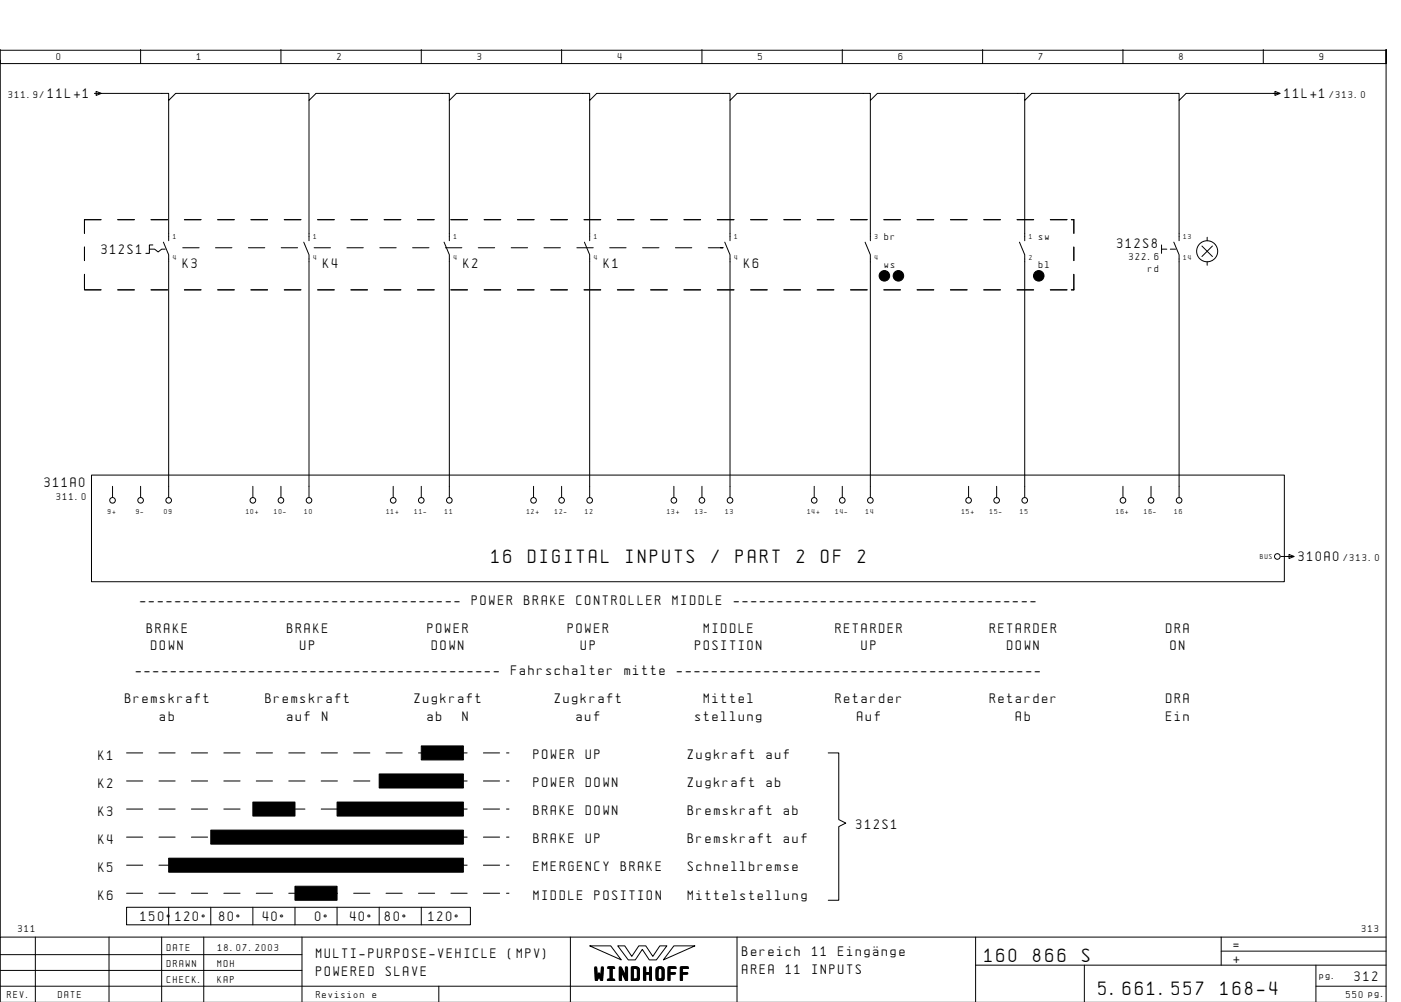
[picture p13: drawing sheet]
<svg xmlns="http://www.w3.org/2000/svg" width="399mm" height="286mm" viewBox="0 0 399 286" stroke-linecap="round" stroke-linejoin="round" font-family="sans-serif">
<defs><g id="words">
<g font-size="4.4">
<text x="140.1" y="160.4">16</text>
<text x="150.5" y="160.4">DIGITAL</text>
<text x="178.4" y="160.4">INPUTS</text>
<text x="202.8" y="160.4">/</text>
<text x="209.7" y="160.4">PART</text>
<text x="227.1" y="160.4">2</text>
<text x="234.1" y="160.4">OF</text>
<text x="244.6" y="160.4">2</text>
<text x="280.6" y="274.1">160</text>
<text x="294.5" y="274.1">866</text>
<text x="308.4" y="274.1">S</text>
<text x="169.5" y="279.3">WINDHOFF</text>
<text x="313.1" y="283.6">5.661.557</text>
<text x="347.9" y="283.6">168-4</text>
</g>
<g font-size="3.1">
<text x="13.6" y="27.9">11L+1</text>
<text x="366.1" y="27.9">11L+1</text>
<text x="318.4" y="70.6">312S8</text>
<text x="28.9" y="72.4">312S1</text>
<text x="52.1" y="76.4">K3</text>
<text x="92.1" y="76.4">K4</text>
<text x="132.1" y="76.4">K2</text>
<text x="172.1" y="76.4">K1</text>
<text x="212.1" y="76.4">K6</text>
<text x="12.6" y="138.9">311A0</text>
<text x="370.1" y="159.9">310A0</text>
<text x="40" y="172.4">-------------------------------------</text>
<text x="134.5" y="172.4">POWER</text>
<text x="149.4" y="172.4">BRAKE</text>
<text x="164.3" y="172.4">CONTROLLER</text>
<text x="191.7" y="172.4">MIDDLE</text>
<text x="209.1" y="172.4">-----------------------------------</text>
<text x="41.9" y="180.4">BRAKE</text>
<text x="43.1" y="185.4">DOWN</text>
<text x="81.9" y="180.4">BRAKE</text>
<text x="85.6" y="185.4">UP</text>
<text x="121.9" y="180.4">POWER</text>
<text x="123.1" y="185.4">DOWN</text>
<text x="161.9" y="180.4">POWER</text>
<text x="165.6" y="185.4">UP</text>
<text x="198.1" y="185.4">POSITION</text>
<text x="200.6" y="180.4">MIDDLE</text>
<text x="238.1" y="180.4">RETARDER</text>
<text x="245.6" y="185.4">UP</text>
<text x="282.1" y="180.4">RETARDER</text>
<text x="287.1" y="185.4">DOWN</text>
<text x="332.3" y="180.4">DRA</text>
<text x="333.6" y="185.4">ON</text>
<text x="38.7" y="192.4">------------------------------------------</text>
<text x="145.7" y="192.4">Fahrschalter</text>
<text x="178" y="192.4">mitte</text>
<text x="193" y="192.4">------------------------------------------</text>
<text x="35.6" y="200.4">Bremskraft</text>
<text x="75.6" y="200.4">Bremskraft</text>
<text x="118.1" y="200.4">Zugkraft</text>
<text x="158.1" y="200.4">Zugkraft</text>
<text x="200.6" y="200.4">Mittel</text>
<text x="238.1" y="200.4">Retarder</text>
<text x="282.1" y="200.4">Retarder</text>
<text x="332.3" y="200.4">DRA</text>
<text x="45.6" y="205.4">ab</text>
<text x="81.9" y="205.4">auf</text>
<text x="91.8" y="205.4">N</text>
<text x="121.9" y="205.4">ab</text>
<text x="131.8" y="205.4">N</text>
<text x="164.3" y="205.4">auf</text>
<text x="198.1" y="205.4">stellung</text>
<text x="244.3" y="205.4">Auf</text>
<text x="289.6" y="205.4">Ab</text>
<text x="332.3" y="205.4">Ein</text>
<text x="28.1" y="216.6">K1</text>
<text x="152.1" y="216.4">POWER</text>
<text x="167" y="216.4">UP</text>
<text x="196.1" y="216.4">Zugkraft</text>
<text x="218.5" y="216.4">auf</text>
<text x="28.1" y="224.6">K2</text>
<text x="152.1" y="224.4">POWER</text>
<text x="167" y="224.4">DOWN</text>
<text x="196.1" y="224.4">Zugkraft</text>
<text x="218.5" y="224.4">ab</text>
<text x="28.1" y="232.6">K3</text>
<text x="152.1" y="232.4">BRAKE</text>
<text x="167" y="232.4">DOWN</text>
<text x="196.1" y="232.4">Bremskraft</text>
<text x="223.4" y="232.4">ab</text>
<text x="244.1" y="236.4">312S1</text>
<text x="28.1" y="240.6">K4</text>
<text x="152.1" y="240.4">BRAKE</text>
<text x="167" y="240.4">UP</text>
<text x="196.1" y="240.4">Bremskraft</text>
<text x="223.4" y="240.4">auf</text>
<text x="28.1" y="248.6">K5</text>
<text x="152.1" y="248.4">EMERGENCY</text>
<text x="177" y="248.4">BRAKE</text>
<text x="196.1" y="248.4">Schnellbremse</text>
<text x="28.1" y="256.6">K6</text>
<text x="152.1" y="256.4">MIDDLE</text>
<text x="169.5" y="256.4">POSITION</text>
<text x="196.1" y="256.4">Mittelstellung</text>
<text x="40.1" y="262.6">150¯120¯</text>
<text x="62.5" y="262.6">80¯</text>
<text x="74.9" y="262.6">40¯</text>
<text x="89.8" y="262.6">0¯</text>
<text x="99.8" y="262.6">40¯</text>
<text x="109.7" y="262.6">80¯</text>
<text x="122.2" y="262.6">120¯</text>
<text x="90.1" y="273.1">MULTI-PURPOSE-VEHICLE</text>
<text x="144.8" y="273.1">(MPV)</text>
<text x="211.6" y="272.6">Bereich</text>
<text x="231.5" y="272.6">11</text>
<text x="238.9" y="272.6">EingÑnge</text>
<text x="351.6" y="270.6">=</text>
<text x="351.6" y="274.6">+</text>
<text x="90.1" y="278.1">POWERED</text>
<text x="110" y="278.1">SLAVE</text>
<text x="211.6" y="277.6">AREA</text>
<text x="224" y="277.6">11</text>
<text x="231.5" y="277.6">INPUTS</text>
<text x="386.1" y="279.6">312</text>
</g>
<g font-size="2.3">
<text x="16.1" y="17.1">0</text>
<text x="56.1" y="17.1">1</text>
<text x="96.1" y="17.1">2</text>
<text x="136.1" y="17.1">3</text>
<text x="176.1" y="17.1">4</text>
<text x="216.1" y="17.1">5</text>
<text x="256.1" y="17.1">6</text>
<text x="296.1" y="17.1">7</text>
<text x="336.1" y="17.1">8</text>
<text x="376.1" y="17.1">9</text>
<text x="2.4" y="27.9">311.9/</text>
<text x="379" y="27.9">/313.0</text>
<text x="252.1" y="68.4">br</text>
<text x="296.1" y="68.4">sw</text>
<text x="252.1" y="76.4">ws</text>
<text x="296.1" y="76.4">bl</text>
<text x="321.9" y="74.1">322.6</text>
<text x="327.2" y="77.6">rd</text>
<text x="16.1" y="142.4">311.0</text>
<text x="383" y="159.9">/313.0</text>
<text x="5.2" y="265.6">311</text>
<text x="388.2" y="265.6">313</text>
<text x="47.6" y="271.1">DATE</text>
<text x="47.6" y="275.6">DRAWN</text>
<text x="62" y="275.6">MOH</text>
<text x="62.1" y="271.1">18.07.2003</text>
<text x="47.6" y="280.1">CHECK.</text>
<text x="62" y="280.1">KAP</text>
<text x="376.1" y="279.1">pg.</text>
<text x="2.1" y="284.6">REV.</text>
<text x="16.6" y="284.6">DATE</text>
<text x="90.1" y="284.6">Revision</text>
<text x="106.2" y="284.6">e</text>
<text x="383.7" y="284.6">550 pg.</text>
</g>
<g font-size="1.6">
<text x="49.4" y="68.1">1</text>
<text x="89.4" y="68.1">1</text>
<text x="129.4" y="68.1">1</text>
<text x="169.4" y="68.1">1</text>
<text x="209.4" y="68.1">1</text>
<text x="249.4" y="68.1">3</text>
<text x="293.4" y="68.1">1</text>
<text x="337.4" y="68.1">13</text>
<text x="49.4" y="74.1">4</text>
<text x="89.4" y="74.1">4</text>
<text x="129.4" y="74.1">4</text>
<text x="169.4" y="74.1">4</text>
<text x="209.4" y="74.1">4</text>
<text x="249.4" y="74.1">4</text>
<text x="293.4" y="74.1">2</text>
<text x="337.4" y="74.1">14</text>
<text x="30.8" y="146.6">9+</text>
<text x="38.8" y="146.6">9-</text>
<text x="46.8" y="146.6">09</text>
<text x="70.1" y="146.6">10+</text>
<text x="78.1" y="146.6">10-</text>
<text x="86.8" y="146.6">10</text>
<text x="110.1" y="146.6">11+</text>
<text x="118.1" y="146.6">11-</text>
<text x="126.8" y="146.6">11</text>
<text x="150.1" y="146.6">12+</text>
<text x="158.1" y="146.6">12-</text>
<text x="166.8" y="146.6">12</text>
<text x="190.1" y="146.6">13+</text>
<text x="198.1" y="146.6">13-</text>
<text x="206.8" y="146.6">13</text>
<text x="230.1" y="146.6">14+</text>
<text x="238.1" y="146.6">14-</text>
<text x="246.8" y="146.6">14</text>
<text x="274.1" y="146.6">15+</text>
<text x="282.1" y="146.6">15-</text>
<text x="290.8" y="146.6">15</text>
<text x="318.1" y="146.6">16+</text>
<text x="326.1" y="146.6">16-</text>
<text x="334.8" y="146.6">16</text>
<text x="359.2" y="159.3">BUS</text>
</g>
</g></defs>
<g fill="none" stroke="#000" stroke-width=".29">
<path d="M.1 14.1v4h395v-4v271.6M.1 17.1v250M.1 14.3h395M40.1 14.1v4M80.1 14.1v4M120.1 14.1v4M160.1 14.1v4M200.1 14.1v4M240.1 14.1v4M280.1 14.1v4M320.1 14.1v4M360.1 14.1v4"/>
<path d="M26.9 26.6h21.2v2l2-2h38v2l2-2h38v2l2-2h38v2l2-2h38v2l2-2h38v2l2-2h42v2l2-2h42v2l2-2h26.7M27.4 26l1.5 .6-1.5 .6zM48.1 28.6v40M88.1 28.6v40M128.1 28.6v40M168.1 28.6v40M208.1 28.6v40M248.1 28.6v40M292.1 28.6v40M336.1 28.6v40M363.4 26l1.5 .6-1.5 .6zM24.1 70.4v3.9"/>
<path d="M24.1 78.2v3.9M28.8 62.6h-4.7v3.9M33.5 62.6h4.8M42.6 71h1.5l1 .8 1-.8h1M43.1 62.6h4.7M43.6 69.8h-1v2.4h-1M46.6 69l1.5 3.6v69M52.1 70.6h4.6M52.6 62.6h4.7M61.4 70.6h4.7M62.1 62.6h4.7M70.8 70.6h4.7"/>
<path d="M71.5 62.6h4.8M80.2 70.6h4.6M81 62.6h4.8M86.6 69l1.5 3.6v69M89.5 70.6h4.7M90.5 62.6h4.8M98.9 70.6h4.7M100 62.6h4.7M108.2 70.6h4.7M109.5 62.6h4.7M117.6 70.6h4.7M119 62.6h4.7"/>
<path d="M126.6 69l1.5 3.6v69M127 70.6h4.6M128.5 62.6h4.8M136.3 70.6h4.7M138 62.6h4.7M145.7 70.6h4.7M147.5 62.6h4.7M155.1 70.6h4.6M157 62.6h4.7M164.4 70.6h4.7M166.5 62.6h4.7M166.6 69l1.5 3.6v69"/>
<path d="M173.8 70.6h4.6M176 62.6h4.7M183.1 70.6h4.7M185.4 62.6h4.8M192.5 70.6h4.7M194.9 62.6h4.8M201.9 70.6h4.2h-.8M204.4 62.6h4.8M206.6 69l1.5 3.6v69M213.9 62.6h4.8M223.4 62.6h4.8M232.9 62.6h4.8"/>
<path d="M242.4 62.6h4.8M246.6 69l1.5 3.6v69M251.9 62.6h4.8M261.4 62.6h4.8M270.9 62.6h4.7M280.4 62.6h4.7M289.9 62.6h4.7M290.6 69l1.5 3.6v69M299.4 62.6h4.7M305.3 62.6h.8v3.9M306.1 70.4v3.9M306.1 78.2v3.9"/>
<path d="M331.1 71h1.5M331.1 69.8v2.4M333.6 71h1.5M334.6 69l1.5 3.6v69M342.6 70.1l3 3M344.1 67.6v1M344.1 74.6v1M345.6 70.1l-3 3M24.1 82.2v.4h4.7M33.5 82.6h4.8M43.1 82.6h4.7M52.6 82.6h4.7"/>
<path d="M62.1 82.6h4.7M71.5 82.6h4.8M81 82.6h4.8M90.5 82.6h4.8M100 82.6h4.7M109.5 82.6h4.7M119 82.6h4.7M128.5 82.6h4.8M138 82.6h4.7M147.5 82.6h4.7M157 82.6h4.7M166.5 82.6h4.7"/>
<path d="M176 82.6h4.7M185.4 82.6h4.8M194.9 82.6h4.8M204.4 82.6h4.8M213.9 82.6h4.8M223.4 82.6h4.8M232.9 82.6h4.8M242.4 82.6h4.8M251.9 82.6h4.8M261.4 82.6h4.8M270.9 82.6h4.7M280.4 82.6h4.7"/>
<path d="M289.9 82.6h4.7M299.4 82.6h4.7M306.1 82.2v.4h-.8M26.1 135.4h340v30.4h-340zM32.1 138.6v3M40.1 138.6v3M72.1 138.6v3M80.1 138.6v3M112.1 138.6v3M120.1 138.6v3M152.1 138.6v3M160.1 138.6v3"/>
<path d="M192.1 138.6v3M200.1 138.6v3M232.1 138.6v3M240.1 138.6v3M276.1 138.6v3M284.1 138.6v3M320.1 138.6v3M328.1 138.6v3M365.1 158.6h3.7M367.4 158l1.5 .6-1.5 .6zM36.1 214.6h4.6M45.3 214.6h4.6"/>
<path d="M54.6 214.6h4.6M63.8 214.6h4.6M73.1 214.6h4.6M82.3 214.6h4.6M91.6 214.6h4.6M100.8 214.6h4.6M110 214.6h4.6M119.3 214.6h4.6M128.5 214.6h4.6M137.8 214.6h4.6M144.4 214.6h.7M236.1 214.6h3v19l2 1-2 1v21h-3"/>
<path d="M36.1 222.6h4.6M36.1 230.6h4.6M36.1 238.6h4.6M45.3 222.6h4.6M45.3 230.6h4.6M45.3 238.6h4.6M54.6 222.6h4.6M54.6 230.6h4.6M54.6 238.6h4.6M63.8 222.6h4.6M63.8 230.6h4.6M63.8 238.6h4.6"/>
<path d="M73.1 222.6h4.6M73.1 230.6h4.6M73.1 238.6h4.6M82.3 222.6h4.6M82.3 230.6h4.6M82.3 238.6h4.6M91.6 222.6h4.6M91.6 230.6h4.6M91.6 238.6h4.6M100.8 222.6h4.6M100.8 230.6h4.6M100.8 238.6h4.6"/>
<path d="M110 222.6h4.6M110 230.6h4.6M110 238.6h4.6M119.3 222.6h4.6M119.3 230.6h4.6M119.3 238.6h4.6M128.5 222.6h4.6M128.5 230.6h4.6M128.5 238.6h4.6M137.8 222.6h4.6M137.8 230.6h4.6M137.8 238.6h4.6"/>
<path d="M144.4 222.6h.7M144.4 230.6h.7M144.4 238.6h.7M36.1 258.6h98v5h-98zM36.1 246.6h4.6M36.1 254.6h4.6M45.3 246.6h4.6M45.3 254.6h4.6M48.1 258.6v5M54.6 246.6h4.6M54.6 254.6h4.6M60.1 258.6v5"/>
<path d="M63.8 246.6h4.6M63.8 254.6h4.6M72.1 258.6v5M73.1 246.6h4.6M73.1 254.6h4.6M82.3 246.6h4.6M82.3 254.6h4.6M84.1 258.6v5M91.6 246.6h4.6M91.6 254.6h4.6M96.1 258.6v5M100.8 246.6h4.6"/>
<path d="M100.8 254.6h4.6M108.1 258.6v5M110 246.6h4.6M110 254.6h4.6M119.3 246.6h4.6M119.3 254.6h4.6M120.1 258.6v5M128.5 246.6h4.6M128.5 254.6h4.6M137.8 246.6h4.6M137.8 254.6h4.6M144.4 246.6h.7"/>
<path d="M144.4 254.6h.7M10.1 267.1v18.5M31.1 267.1v18.5M46.1 267.1v18.6M58.1 267.1v18.6M86.1 272.1h-86M86.1 276.6h-86M86.1 267.1v18.6M162.6 267.1v18.6M168.1 269.6h6l3 4zM176.1 269.6h2l2 3 2-3h2l2 3 2-3h2l-3 4h-2l-2-3-2 3h-2zM192.1 269.6h6l-9 4z"/>
<path d="M210.1 267.1v18.6M278.1 275.1h117M278.1 267.1v18.6M309.1 275.1v10.6M348.1 271.1h47M348.1 267.1v8M375.1 275.1v10.6M395.1 267.1h-395v18.6M125.1 281.1v4.6M210.1 281.1h-210M375.1 281.1h20"/>
<circle cx="344.1" cy="71.6" r="3"/>
<circle cx="32.1" cy="142.6" r=".8"/>
<circle cx="40.1" cy="142.6" r=".8"/>
<circle cx="48.1" cy="142.6" r=".8"/>
<circle cx="72.1" cy="142.6" r=".8"/>
<circle cx="80.1" cy="142.6" r=".8"/>
<circle cx="88.1" cy="142.6" r=".8"/>
<circle cx="112.1" cy="142.6" r=".8"/>
<circle cx="120.1" cy="142.6" r=".8"/>
<circle cx="128.1" cy="142.6" r=".8"/>
<circle cx="152.1" cy="142.6" r=".8"/>
<circle cx="160.1" cy="142.6" r=".8"/>
<circle cx="168.1" cy="142.6" r=".8"/>
<circle cx="192.1" cy="142.6" r=".8"/>
<circle cx="200.1" cy="142.6" r=".8"/>
<circle cx="208.1" cy="142.6" r=".8"/>
<circle cx="232.1" cy="142.6" r=".8"/>
<circle cx="240.1" cy="142.6" r=".8"/>
<circle cx="248.1" cy="142.6" r=".8"/>
<circle cx="276.1" cy="142.6" r=".8"/>
<circle cx="284.1" cy="142.6" r=".8"/>
<circle cx="292.1" cy="142.6" r=".8"/>
<circle cx="320.1" cy="142.6" r=".8"/>
<circle cx="328.1" cy="142.6" r=".8"/>
<circle cx="336.1" cy="142.6" r=".8"/>
<circle cx="364.1" cy="158.6" r=".8"/>
</g>
<g fill="#000" stroke="#000" stroke-width=".29">
<path d="M120.1 212.6h12v4h-12zM60.1 236.6h72v4h-72zM72.1 228.6h12v4h-12zM96.1 228.6h36v4h-36zM108.1 220.6h24v4h-24zM48.1 244.6h84v4h-84zM84.1 252.6h12v4h-12z"/>
<circle cx="252.1" cy="78.6" r="1.5"/>
<circle cx="256.1" cy="78.6" r="1.5"/>
<circle cx="296.1" cy="78.6" r="1.5"/>
</g>
<use href="#words"/>
</svg>
